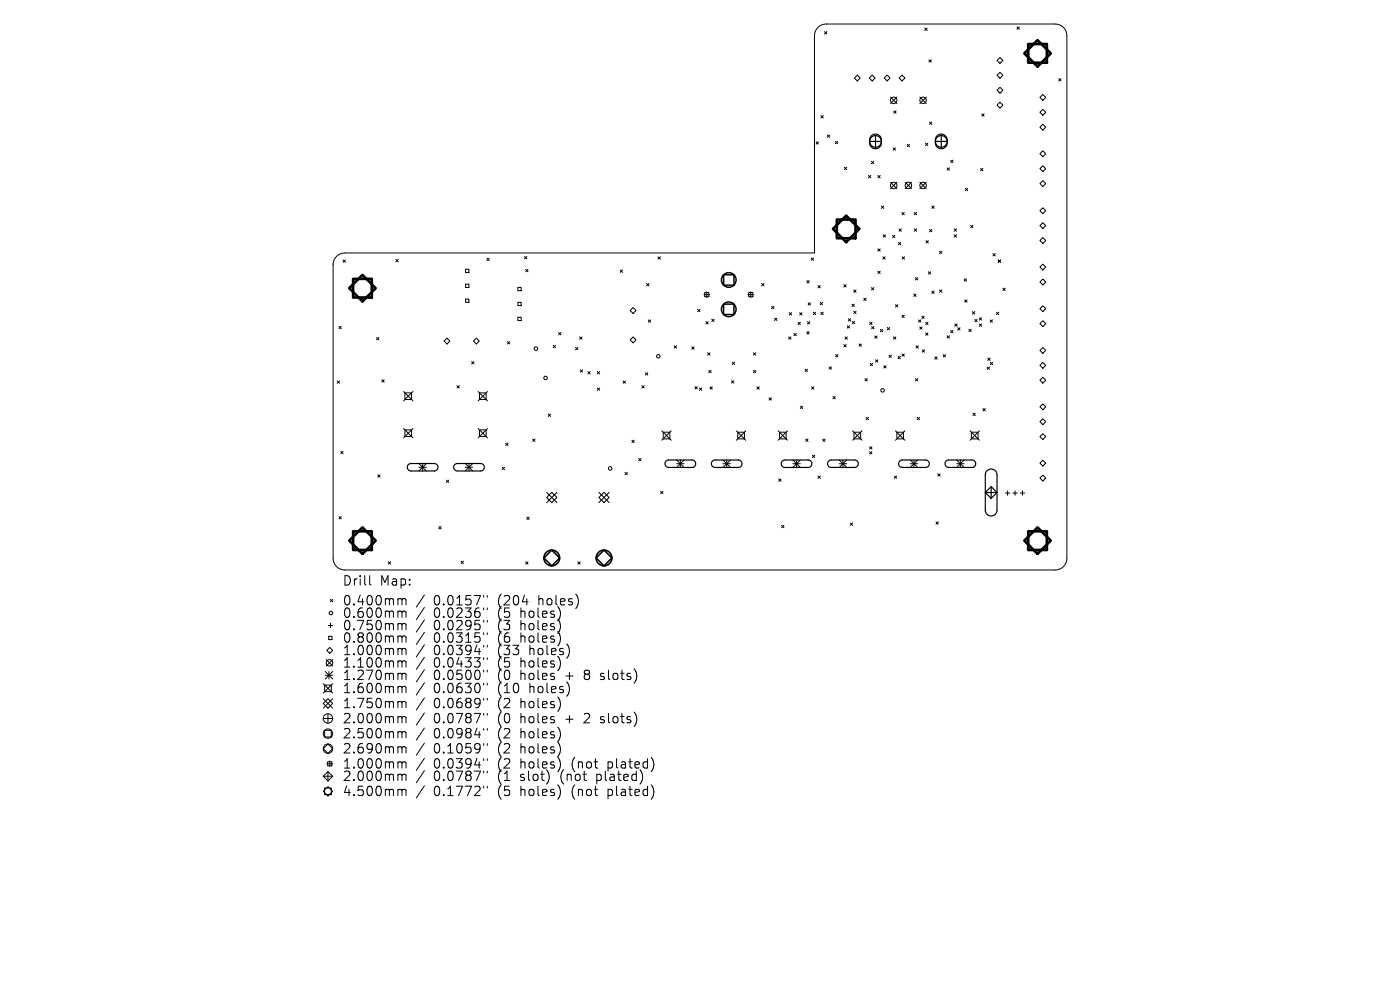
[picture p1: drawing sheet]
<svg xmlns="http://www.w3.org/2000/svg" width="297mm" height="210mm" viewBox="0 0 297 210" stroke-linecap="round" stroke-linejoin="round" font-family="sans-serif">
<defs><g id="words">
<g font-size="2.8">
<text x="72.6" y="124.5">Drill</text>
<text x="80.6" y="124.5">Map:</text>
<text x="72.6" y="128.7">0.400mm</text>
<text x="72.6" y="131.3">0.600mm</text>
<text x="92" y="128.7">0.0157&quot;</text>
<text x="92" y="131.3">0.0236&quot;</text>
<text x="105.7" y="128.7">(204</text>
<text x="105.7" y="131.3">(5</text>
<text x="110.7" y="131.3">holes)</text>
<text x="114.5" y="128.7">holes)</text>
<text x="72.6" y="134">0.750mm</text>
<text x="72.6" y="136.6">0.800mm</text>
<text x="92" y="134">0.0295&quot;</text>
<text x="92" y="136.6">0.0315&quot;</text>
<text x="105.7" y="134">(3</text>
<text x="105.7" y="136.6">(6</text>
<text x="110.7" y="134">holes)</text>
<text x="110.7" y="136.6">holes)</text>
<text x="72.6" y="139.3">1.000mm</text>
<text x="72.6" y="141.9">1.100mm</text>
<text x="92" y="139.3">0.0394&quot;</text>
<text x="92" y="141.9">0.0433&quot;</text>
<text x="105.7" y="139.3">(33</text>
<text x="105.7" y="141.9">(5</text>
<text x="110.7" y="141.9">holes)</text>
<text x="112.6" y="139.3">holes)</text>
<text x="72.6" y="144.5">1.270mm</text>
<text x="72.6" y="147.3">1.600mm</text>
<text x="92" y="144.5">0.0500&quot;</text>
<text x="92" y="147.3">0.0630&quot;</text>
<text x="105.7" y="144.5">(0</text>
<text x="105.7" y="147.3">(10</text>
<text x="110.7" y="144.5">holes</text>
<text x="112.6" y="147.3">holes)</text>
<text x="120.4" y="144.5">+</text>
<text x="124.6" y="144.5">8</text>
<text x="128.3" y="144.5">slots)</text>
<text x="72.6" y="150.5">1.750mm</text>
<text x="72.6" y="153.7">2.000mm</text>
<text x="92" y="150.5">0.0689&quot;</text>
<text x="92" y="153.7">0.0787&quot;</text>
<text x="105.7" y="150.5">(2</text>
<text x="105.7" y="153.7">(0</text>
<text x="110.7" y="150.5">holes)</text>
<text x="110.7" y="153.7">holes</text>
<text x="120.4" y="153.7">+</text>
<text x="124.6" y="153.7">2</text>
<text x="128.3" y="153.7">slots)</text>
<text x="72.6" y="156.9">2.500mm</text>
<text x="72.6" y="160.1">2.690mm</text>
<text x="92" y="156.9">0.0984&quot;</text>
<text x="92" y="160.1">0.1059&quot;</text>
<text x="105.7" y="156.9">(2</text>
<text x="105.7" y="160.1">(2</text>
<text x="110.7" y="156.9">holes)</text>
<text x="110.7" y="160.1">holes)</text>
<text x="72.6" y="163.3">1.000mm</text>
<text x="72.6" y="166">2.000mm</text>
<text x="92" y="163.3">0.0394&quot;</text>
<text x="92" y="166">0.0787&quot;</text>
<text x="105.7" y="163.3">(2</text>
<text x="105.7" y="166">(1</text>
<text x="110.7" y="163.3">holes)</text>
<text x="110.7" y="166">slot)</text>
<text x="119.4" y="166">(not</text>
<text x="121.8" y="163.3">(not</text>
<text x="127.2" y="166">plated)</text>
<text x="129.6" y="163.3">plated)</text>
<text x="72.6" y="169.2">4.500mm</text>
<text x="92" y="169.2">0.1772&quot;</text>
<text x="105.7" y="169.2">(5</text>
<text x="110.7" y="169.2">holes)</text>
<text x="121.8" y="169.2">(not</text>
<text x="129.6" y="169.2">plated)</text>
</g>
</g></defs>
<g fill="none" stroke="#000" stroke-width=".21">
<path d="M174.9 6.7l.5 .5M175.4 6.7l-.5 .5M181.9 15.9l.6 .7-.6 .6-.6-.6zM185 15.9l.7 .7-.7 .6-.6-.6zM188.2 15.9l.6 .7-.6 .6-.6-.6zM190.7 16.6l.7-.7 .6 .7-.6 .6zM196.2 6l.5 .5M196.7 6l-.5 .5M197.1 12.7l.5 .5M197.6 12.7l-.5 .5M211.5 12.8l.6-.6 .7 .6-.7 .6zM211.5 16l.6-.6 .7 .6-.7 .6z"/>
<path d="M211.5 19.1l.6-.6 .7 .6-.7 .7zM215.7 5.7l.5 .5M216.2 5.7l-.5 .5M224.6 16.7l.5 .5M225.1 16.7l-.5 .5M173.1 30.1l.5 .5M173.6 30.1l-.5 .5M174.2 24.5l.5 .5M174.7 24.5l-.5 .5M175.5 28.6l.5 .5M176 28.6l-.5 .5M177.2 30l.5 .5"/>
<path d="M177.7 30l-.5 .5M179.1 35.5l.5 .5M179.6 35.5l-.5 .5M184.2 37.2l.5 .5M184.7 37.2l-.5 .5M184.9 34.2l.5 .5M185.4 34.2l-.5 .5M186.2 37.2l.5 .5M186.7 37.2l-.5 .5M188.9 20.6l1.4 1.4M188.9 38.7l1.4 1.3M189.5 31.4l.5 .5"/>
<path d="M189.6 23.5l.5 .5M190 31.4l-.5 .5M190.1 23.5l-.5 .5M190.3 20.6l-1.4 1.4M190.3 38.7l-1.4 1.3M192 38.7l1.4 1.3M192.5 30.6l.5 .5M193 30.6l-.5 .5M193.4 38.7l-1.4 1.3M195.1 20.6l1.4 1.4M195.1 38.7l1.4 1.3M196.3 30.4l.5 .5"/>
<path d="M196.5 38.7l-1.4 1.3M196.5 20.6l-1.4 1.4M196.8 30.4l-.5 .5M197.2 25.9l.5 .5M197.7 25.9l-.5 .5M200.9 35.6l.5 .5M201.4 35.6l-.5 .5M201.7 34l.5 .5M202.2 34l-.5 .5M204.8 40l.5 .5M205.3 40l-.5 .5M208 35.7l.5 .5"/>
<path d="M208.3 24.1l.5 .5M208.5 35.7l-.5 .5M208.8 24.1l-.5 .5M211.5 22.3l.6-.6 .7 .6-.7 .6zM220.6 23.8l.6-.6 .7 .6-.7 .6zM220.6 32.6l.6-.6 .7 .6-.7 .6zM220.6 35.8l.6-.6 .7 .6-.7 .6zM220.6 38.9l.6-.6 .7 .6-.7 .7zM221.2 20l.7 .7-.7 .6-.6-.6zM221.2 26.4l.7 .6-.7 .6-.6-.6zM71.3 54.5l.8-.6 1.1-.2h99.6v-46.1a2.49 2.49 0 0 1 2.5-2.5h48.5a2.49 2.49 0 0 1 2.5 2.5v110.8a2.49 2.49 0 0 1-2.5 2.5h-150.6a2.49 2.49 0 0 1-2.5-2.5v-62.2l.1-.7zM72.8 55.2l.5 .5"/>
<path d="M73.3 55.2l-.5 .5M84 55l.5 .5M84.5 55l-.5 .5M98.8 57.1h.7v.7h-.7zM103.3 54.8l.5 .5M103.8 54.8l-.5 .5M111.3 54.4l.5 .5M111.5 57.1l.5 .5M111.8 54.4l-.5 .5M112 57.1l-.5 .5M131.6 57.3l.5 .5M132.1 57.3l-.5 .5"/>
<path d="M139.6 54.5l.5 .5M140.1 54.5l-.5 .5M171.2 59.5l.5 .5M171.7 59.5l-.5 .5M172.1 54.7l.5 .5M172.6 54.7l-.5 .5M186.2 52.8l.5 .5M186.2 57.5l.5 .5M186.7 52.8l-.5 .5M186.7 57.5l-.5 .5M187 43.7l.5 .5M187.3 54.5l.5 .5"/>
<path d="M187.4 49.8l.5 .5M187.5 43.7l-.5 .5M187.8 54.5l-.5 .5M187.9 49.8l-.5 .5M189.3 49.9l.5 .5M189.8 49.9l-.5 .5M190.6 51.4l.5 .5M190.7 48.6l.5 .5M191.1 51.4l-.5 .5M191.2 48.6l-.5 .5M191.3 45.1l.5 .5M191.4 54.5l.5 .5"/>
<path d="M191.8 45.1l-.5 .5M191.9 54.5l-.5 .5M194 45.1l.5 .5M194 48.6l.5 .5M194.2 58.9l.5 .5M194.5 45.1l-.5 .5M194.5 48.6l-.5 .5M194.7 58.9l-.5 .5M196.4 51l.5 .5M196.9 51l-.5 .5M196.9 57.6l.5 .5M197.2 48.7l.5 .5"/>
<path d="M197.4 57.6l-.5 .5M197.7 48.7l-.5 .5M197.7 43.7l.5 .5M198.2 43.7l-.5 .5M199.3 53.3l.5 .5M199.8 53.3l-.5 .5M202.4 48.6l.5 .5M202.4 49.8l.5 .5M202.9 48.6l-.5 .5M202.9 49.8l-.5 .5M204.5 59.1l.5 .5M205 59.1l-.5 .5"/>
<path d="M205.9 47.8l.5 .5M206.4 47.8l-.5 .5M210.6 53.8l.5 .5M211.1 53.8l-.5 .5M211.8 55.2l.5 .5M212.3 55.2l-.5 .5M220.6 47.9l.6-.7 .7 .7-.7 .6zM220.6 59.8l.6-.6 .7 .6-.7 .6zM221.2 44.1l.7 .6-.7 .6-.6-.6zM221.2 50.4l.7 .6-.7 .6-.6-.6zM221.2 56l.7 .7-.7 .6-.6-.6zM71.9 69.2l.5 .5"/>
<path d="M72.4 69.2l-.5 .5M79.9 71.6l.5 .5M80.4 71.6l-.5 .5M94.2 72.3l.6-.6 .6 .6-.6 .7zM98.8 60.3h.7v.7h-.7zM98.8 63.4h.7v.7h-.7zM100.1 76.7l.5 .5M100.4 72.3l.7-.6 .6 .6-.6 .7zM100.6 76.7l-.5 .5M107.7 72.5l.5 .5M108.2 72.5l-.5 .5M109.9 61h.7v.7h-.7z"/>
<path d="M109.9 64.1h.7v.7h-.7zM109.9 67.3h.7v.7h-.7zM117.4 73.3l.5 .5M117.9 73.3l-.5 .5M118.5 70.5l.5 .5M119 70.5l-.5 .5M122.1 73.7l.5 .5M122.6 73.7l-.5 .5M123 71.5l.5 .5M123.1 78.4l.5 .5M123.5 71.5l-.5 .5M123.6 78.4l-.5 .5"/>
<path d="M124.7 78.8l.5 .5M125.2 78.8l-.5 .5M126.7 78.8l.5 .5M127.2 78.8l-.5 .5M134.3 65.2l.6 .7-.6 .6-.6-.6zM134.3 71.5l.6 .6-.6 .6-.6-.6zM136.9 79.1l.5 .5M137.2 60.1l.5 .5M137.4 79.1l-.5 .5M137.5 67.9l.5 .5M137.7 60.1l-.5 .5M138 67.9l-.5 .5"/>
<path d="M143 73.3l.5 .5M143.5 73.3l-.5 .5M146.8 73.6l.5 .5M147.3 73.6l-.5 .5M148 65.6l.5 .5M148.5 65.6l-.5 .5M149.3 62.5h1.3M149.5 62.1h.9v.8h-.9zM149.7 68.2l.5 .5M149.9 61.9v1.2M150.1 74.8l.5 .5M150.2 68.2l-.5 .5"/>
<path d="M150.4 78.6l.5 .5M150.6 74.8l-.5 .5M150.9 78.6l-.5 .5M151 67.7l.5 .5M151.5 67.7l-.5 .5M155.4 76.8l.4 .5M155.8 76.8l-.4 .5M158.7 62.5h1.2M158.8 62.1h.9v.8h-.9zM159.3 61.9v1.2M159.8 74.8l.5 .5M159.8 78.6l.5 .5"/>
<path d="M160.3 74.8l-.5 .5M160.3 78.6l-.5 .5M161.6 60.1l.5 .5M162.1 60.1l-.5 .5M163.7 65l.5 .5M164.2 65l-.5 .5M164.3 67.5l.5 .5M164.8 67.5l-.5 .5M167.3 71.5l.5 .5M167.4 66.3l.5 .5M167.8 71.5l-.5 .5M167.9 66.3l-.5 .5"/>
<path d="M168.4 70.7l.5 .5M168.9 70.7l-.5 .5M169.3 68.4l.5 .5M169.6 66.3l.5 .5M169.8 68.4l-.5 .5M170.1 66.3l-.5 .5M170.8 78.3l.5 .5M171.2 70.3l.5 .5M171.3 78.3l-.5 .5M171.3 68.2l.5 .5M171.4 64.2l.5 .5M171.7 70.3l-.5 .5"/>
<path d="M171.8 68.2l-.5 .5M171.9 64.2l-.5 .5M172.5 66.2l.5 .5M173 66.2l-.5 .5M173.5 60.6l.5 .5M174 64.1l.5 .5M174 60.6l-.5 .5M174.2 66.2l.5 .5M174.5 64.1l-.5 .5M174.7 66.2l-.5 .5M175.9 77.8l.5 .5M176.4 77.8l-.5 .5"/>
<path d="M177.3 75.2l.5 .5M177.8 75.2l-.5 .5M179 60.4l.5 .5M179 73.1l.5 .5M179.3 71.5l.5 .5M179.5 60.4l-.5 .5M179.5 73.1l-.5 .5M179.7 69.1l.5 .5M179.8 71.5l-.5 .5M180 67.6l.5 .5M180.2 69.1l-.5 .5M180.5 67.6l-.5 .5"/>
<path d="M180.7 64.5l.5 .5M180.8 68.2l.5 .5M181.1 61.5l.5 .5M181.1 66l.5 .5M181.2 64.5l-.5 .5M181.3 68.2l-.5 .5M181.6 61.5l-.5 .5M181.6 66l-.5 .5M182.3 73l.4 .5M182.7 73l-.4 .5M183.2 63.3l.5 .4M183.7 63.3l-.5 .4"/>
<path d="M184.5 68.4l.5 .5M184.6 77.1l.5 .5M184.9 61l.5 .5M184.9 69.3l.5 .5M185 68.4l-.5 .5M185.1 77.1l-.5 .5M185.4 61l-.5 .5M185.4 69.3l-.5 .5M185.6 71.3l.5 .5M185.7 76.3l.5 .5M186.1 71.3l-.5 .5M186.2 76.3l-.5 .5"/>
<path d="M186.8 69.9l.5 .5M187.3 69.9l-.5 .5M187.5 77.6l.5 .5M188 77.6l-.5 .5M188.2 69.5l.5 .5M188.6 75.3l.5 .5M188.7 69.5l-.5 .5M189.1 75.3l-.5 .5M189.5 71.5l.5 .5M190 64.6l.5 .5M190 71.5l-.5 .5M190.5 64.6l-.5 .5"/>
<path d="M190.5 75.6l.5 .5M191 75.6l-.5 .5M191.3 66.9l.5 .5M191.4 75.1l.5 .5M191.8 66.9l-.5 .5M191.9 75.1l-.5 .5M193.8 62.4l.5 .5M194.3 62.4l-.5 .5M194.3 73.3l.5 .5M194.8 73.3l-.5 .5M194.9 67.9l.5 .5M195.1 69.4l.5 .4"/>
<path d="M195.4 67.9l-.5 .5M195.6 67.1l.5 .5M195.6 69.4l-.5 .4M195.6 74.2l.5 .5M196.1 67.1l-.5 .5M196.1 74.2l-.5 .5M196.4 70.6l.5 .5M196.4 68.4l.5 .5M196.9 70.6l-.5 .5M196.9 68.4l-.5 .5M197.7 61.8l.5 .5M198.2 61.8l-.5 .5"/>
<path d="M198.3 75.7l.5 .5M198.8 75.7l-.5 .5M199.3 61.5l.5 .5M199.8 61.5l-.5 .5M200.1 75.2l.5 .5M200.6 75.2l-.5 .5M200.9 71.2l.5 .5M201.4 71.2l-.5 .5M201.7 70.1l.5 .5M202.2 70.1l-.5 .5M202.6 68.7l.5 .5M203.1 68.7l-.5 .5"/>
<path d="M203.2 69.5l.5 .5M203.7 69.5l-.5 .5M204.7 63.6l.5 .5M205.2 63.6l-.5 .5M205.5 69.9l.5 .4M206 69.9l-.5 .4M206.3 66.1l.5 .5M206.8 66.1l-.5 .5M206.8 67.8l.5 .5M207.3 67.8l-.5 .5M207.7 67.4l.5 .5M207.7 68.7l.5 .5"/>
<path d="M208.2 67.4l-.5 .5M208.2 68.7l-.5 .5M209.4 77.9l.5 .5M209.6 76l.5 .5M209.9 77.9l-.5 .5M210.1 67.9l.5 .5M210.1 76l-.5 .5M210.1 76.9l.5 .5M210.6 67.9l-.5 .5M210.6 76.9l-.5 .5M211.4 66.2l.5 .5M211.9 66.2l-.5 .5"/>
<path d="M212.8 61.1l.5 .5M213.3 61.1l-.5 .5M220.6 68.7l.6-.7 .7 .7-.7 .6zM220.6 77.5l.6-.6 .7 .6-.7 .6zM221.2 64.9l.7 .6-.7 .6-.6-.6zM221.2 73.7l.7 .6-.7 .7-.6-.7zM71.5 80.8l.5 .5M72 80.8l-.5 .5M72.3 95.8l.5 .5M72.8 95.8l-.5 .5M81 80.6l.5 .5M81.5 80.6l-.5 .5"/>
<path d="M85.6 83.1l2 1.9M85.6 90.9l2 2M85.9 83.3h1.4v1.5h-1.4zM85.9 91.2h1.4v1.4h-1.4zM87.6 83.1l-2 1.9M87.6 90.9l-2 2M88.9 98.3l1.5 1.6M88.9 99.1h1.5M89.7 98.3v1.6M90.4 98.3l-1.5 1.6M96.9 81.8l.5 .5M97.4 81.8l-.5 .5"/>
<path d="M98.7 99.1h1.6M98.7 98.3l1.6 1.6M99.5 98.3v1.6M100.3 98.3l-1.6 1.6M101.4 83.1l2 1.9M101.4 90.9l2 2M101.7 83.3h1.4v1.5h-1.4zM101.7 91.2h1.4v1.4h-1.4zM103.4 83.1l-2 1.9M103.4 90.9l-2 2M106.5 99.1l.5 .5M107 99.1l-.5 .5"/>
<path d="M107.3 94l.5 .5M107.8 94l-.5 .5M113 93.1l.5 .5M113.5 93.1l-.5 .5M116.3 87.8l.5 .5M116.8 87.8l-.5 .5M126.7 82.3l.5 .5M127.2 82.3l-.5 .5M132.2 80.8l.5 .5M132.7 80.8l-.5 .5M134.1 93.4l.5 .5M134.6 93.4l-.5 .5"/>
<path d="M135.5 97.2l.5 .5M136 97.2l-.5 .5M136.2 81.8l.5 .5M136.7 81.8l-.5 .5M140.4 91.4l2 2M140.7 91.7h1.4v1.4h-1.4zM142.4 91.4l-2 2M143.5 97.6l1.6 1.6M143.5 98.4h1.6M144.3 97.6v1.6M145.1 97.6l-1.6 1.6M147.4 82l.5 .5"/>
<path d="M147.9 82l-.5 .5M148.4 82.3l.5 .5M148.9 82.3l-.5 .5M150.6 82.1l.5 .5M151.1 82.1l-.5 .5M153.4 98.4h1.6M153.4 97.6l1.6 1.6M154.2 97.6v1.6M155 97.6l-1.6 1.6M155.2 80.8l.5 .5M155.7 80.8l-.5 .5M156.2 91.4l2 2"/>
<path d="M156.5 91.7h1.4v1.4h-1.4zM158.2 91.4l-2 2M160.6 82.1l.5 .5M161.1 82.1l-.5 .5M163.1 84.4l.5 .5M163.6 84.4l-.5 .5M165.1 91.4l2 2M165.4 91.7h1.4v1.4h-1.4zM167.1 91.4l-2 2M168.2 98.4h1.6M168.2 97.6l1.6 1.6M169 97.6v1.6"/>
<path d="M169.8 97.6l-1.6 1.6M169.8 86.2l.5 .5M170.3 86.2l-.5 .5M170.9 93.1l.5 .5M171.4 93.1l-.5 .5M172.2 82.1l.5 .5M172.3 96.6l.5 .4M172.7 82.1l-.5 .5M172.8 96.6l-.5 .4M174.5 93.1l.5 .5M175 93.1l-.5 .5M176.7 84.1l.5 .5"/>
<path d="M177.2 84.1l-.5 .5M178 98.4h1.6M178 97.6l1.6 1.6M178.8 97.6v1.6M179.6 97.6l-1.6 1.6M180.9 91.4l2 2M181.2 91.7h1.4v1.4h-1.4zM182.9 91.4l-2 2M183.5 80.3l.5 .5M183.7 88.5l.5 .5M184 80.3l-.5 .5M184.2 88.5l-.5 .5"/>
<path d="M184.5 95.8l.5 .5M184.5 94.8l.5 .5M185 95.8l-.5 .5M185 94.8l-.5 .5M190 91.4l2 2M190.3 91.7h1.4v1.4h-1.4zM192 91.4l-2 2M193.1 98.4h1.6M193.1 97.6l1.6 1.6M193.9 97.6v1.6M194.2 80.3l.5 .5M194.6 88.5l.5 .5"/>
<path d="M194.7 97.6l-1.6 1.6M194.7 80.3l-.5 .5M195.1 88.5l-.5 .5M202.9 98.4h1.6M202.9 97.6l1.6 1.6M203.7 97.6v1.6M204.5 97.6l-1.6 1.6M205.8 91.4l2 2M206.1 91.7h1.4v1.4h-1.4zM206.4 87.7l.5 .5M206.9 87.7l-.5 .5M207.8 91.4l-2 2"/>
<path d="M208.5 86.7l.5 .5M209 86.7l-.5 .5M220.6 86.3l.6-.6 .7 .6-.7 .6zM220.6 92.6l.6-.6 .7 .6-.7 .6zM221.2 80l.7 .7-.7 .6-.6-.6zM221.2 88.8l.7 .7-.7 .6-.6-.6zM221.2 97.6l.7 .6-.7 .7-.6-.7zM71.9 109.6l.5 .5M72.4 109.6l-.5 .5M80.1 100.7l.5 .5M80.6 100.7l-.5 .5M82.4 119.2l.5 .5"/>
<path d="M82.9 119.2l-.5 .5M93.1 111.7l.5 .5M93.6 111.7l-.5 .5M94.7 101.9l.5 .5M95.2 101.9l-.5 .5M97.8 119l.5 .5M98.3 119l-.5 .5M111.5 119.2l.5 .5M111.8 109.7l.5 .5M112 119.2l-.5 .5M112.3 109.7l-.5 .5M122.6 119.2l.5 .5"/>
<path d="M123.1 119.2l-.5 .5M132.6 100.2l.5 .5M133.1 100.2l-.5 .5M140.2 104.2l.5 .5M140.7 104.2l-.5 .5M165.2 101.6l.5 .5M165.7 101.6l-.5 .5M165.8 111.4l.5 .5M166.3 111.4l-.5 .5M173.5 101l.5 .5M174 101l-.5 .5M180.4 110.9l.5 .5"/>
<path d="M180.9 110.9l-.5 .5M189.7 101l.5 .5M190.2 101l-.5 .5M198.6 110.7l.5 .5M198.9 100.5l.5 .5M199.1 110.7l-.5 .5M199.4 100.5l-.5 .5M213.3 104.6h.9M213.8 104.1v1M214.9 104.6h.9M215.3 104.1v1M216.5 104.6h.9"/>
<path d="M216.9 104.1v1M220.6 101.4l.6-.6 .7 .6-.7 .6zM69.2 139.9l1.4 1.4M69.6 132.7h1M69.7 135h.7v.7h-.7zM70 137.3l.6 .7-.6 .6-.7-.6zM70.1 127.2l.5 .5M70.1 132.2v1M70.6 127.2l-.5 .5M70.6 139.9l-1.4 1.4M78.4 122.1v1.7l.3 .3M84.7 127l.5 .1 .1 .2"/>
<path d="M84.7 129.6h.3l.3 .3M84.7 132.3h.3l.3 .3M84.7 134.9h.3l.3 .3M84.7 137.5l.5 .1 .1 .2M85.3 127.3l.3-.3 .4 .1 .1 1.2M85.3 127.3v1M85.3 129.9v1.1M85.3 132.6v1M85.3 135.2v1M85.3 137.8v1.1M85.3 129.9l.3-.3 .4 .1 .1 1.3M85.3 132.6l.3-.3 .4 .1 .1 1.2"/>
<path d="M85.3 135.2l.3-.3 .4 .1 .1 1.2M85.3 137.8l.3-.3 .4 .1 .1 1.3M90 126.2l-1.7 2.6M90 128.9l-1.7 2.5M90 131.5l-1.7 2.6M90 134.1l-1.7 2.6M90 136.8l-1.7 2.6M90 139.4l-1.7 2.6M102.6 126.3v.4M102.6 129v.3M102.6 131.6v.4M102.6 134.2v.4"/>
<path d="M102.6 136.9v.4M102.6 139.5v.4M103.4 126.3v.4M103.4 129v.3M103.4 131.6v.4M103.4 134.2v.4M103.4 136.9v.4M103.4 139.5v.4M68.6 158.8l1-1 1 1-1 1zM68.6 148.2l2 2M68.6 152.4h2M68.6 145l2 2"/>
<path d="M68.9 154.9h1.4v1.4h-1.4zM68.9 145.3h1.4v1.4h-1.4zM69 142.5l1.6 1.5M69 143.2h1.6M69.6 148.2l1 1-1 1-1-1zM69.6 151.4v2M69.8 142.5v1.5M70.6 142.5l-1.6 1.5M70.6 145l-2 2M70.6 148.2l-2 2M84.7 140.2l.5 .1 .1 .2M84.7 142.8h.3l.3 .3"/>
<path d="M84.7 145.6l.5 .1 .1 .2M84.7 148.8l.5 .1 .1 .2M84.7 152h.3l.3 .3M84.7 155.2l.5 .1 .1 .2M84.7 158.4l.5 .1 .1 .2M85.3 140.5v1M85.3 143.1v1.1M85.3 145.9v1M85.3 149.1v1M85.3 152.3v1M85.3 155.5v1M85.3 158.7v1"/>
<path d="M85.3 140.5l.3-.3 .4 .1 .1 1.2M85.3 143.1l.3-.3 .4 .1 .1 1.3M85.3 145.9l.3-.3 .4 .1 .1 1.2M85.3 149.1l.3-.3 .4 .1 .1 1.2M85.3 152.3l.3-.3 .4 .1 .1 1.2M85.3 155.5l.3-.3 .4 .1 .1 1.2M85.3 158.7l.3-.3 .4 .1 .1 1.2M90 142.1l-1.7 2.5M90 144.8l-1.7 2.6M90 148l-1.7 2.6M90 151.2l-1.7 2.6M90 154.4l-1.7 2.6"/>
<path d="M90 157.6l-1.7 2.6M102.6 142.2v.3M102.6 144.9v.4M102.6 148.1v.4M102.6 151.3v.4M102.6 154.5v.4M102.6 157.7v.4M103.4 142.2v.3M103.4 144.9v.4M103.4 148.1v.4M103.4 151.3v.4M103.4 154.5v.4"/>
<path d="M103.4 157.7v.4M127.4 144.1l.2 .1M127.4 153.2l.2 .1M127.5 142.9v.5M127.5 152.1v.5M68.6 164.7l1-1 1 1-1 1zM68.6 167.9l1-1 1 1-1 1zM68.6 164.7h2M68.9 167.2h1.4v1.4h-1.4zM69.3 162h1.3M69.5 161.6h.9v.9h-.9zM69.6 163.7v2"/>
<path d="M70 161.4v1.2M84.7 161.6l.5 .1 .1 .2M84.7 164.2l.5 .1 .1 .2M84.7 167.4l.5 .1 .1 .2M85.3 161.9v1M85.3 164.5v1.1M85.3 167.7v1.1M85.3 161.9l.3-.3 .4 .1 .1 1.2M85.3 164.5l.3-.3 .4 .1 .1 1.3M85.3 167.7l.3-.3 .4 .1 .1 1.3M90 160.8l-1.7 2.6M90 163.5l-1.7 2.5"/>
<path d="M90 166.7l-1.7 2.5M102.6 160.9v.4M102.6 163.6v.4M102.6 166.8v.4M103.4 160.9v.4M103.4 163.6v.4M103.4 166.8v.4"/>
<circle cx="189.6" cy="21.3" r=".68"/>
<circle cx="189.6" cy="39.3" r=".68"/>
<circle cx="192.7" cy="39.3" r=".68"/>
<circle cx="195.8" cy="21.3" r=".68"/>
<circle cx="195.8" cy="39.3" r=".68"/>
<circle cx="113.7" cy="74" r=".37"/>
<circle cx="139.7" cy="75.6" r=".37"/>
<circle cx="115.7" cy="80.2" r=".37"/>
<circle cx="129.4" cy="99.4" r=".37"/>
<circle cx="187.2" cy="82.8" r=".37"/>
<circle cx="70.2" cy="130" r=".37"/>
<circle cx="69.6" cy="158.8" r="1"/>
<circle cx="69.6" cy="152.4" r="1"/>
<circle cx="69.6" cy="155.6" r="1"/>
<circle cx="69.9" cy="140.6" r=".68"/>
</g>
<g fill="none" stroke="#000" stroke-width=".25">
<path d="M184.5 30h2.5M184.9 28.8a1.25 1.25 0 0 1 1.3-.3 1.25 1.25 0 0 1 .8 1.2v.6a1.25 1.25 0 0 1-1.3 1.3 1.25 1.25 0 0 1-1.2-1.3v-.9zM185.7 28.8v2.4M198.4 30h2.5M198.8 28.8a1.25 1.25 0 0 1 1.4-.3 1.25 1.25 0 0 1 .7 1.2v.6a1.25 1.25 0 0 1-1.2 1.3 1.25 1.25 0 0 1-1.3-1.3l.1-.9zM199.7 28.8v2.4M86.6 98.6l.6-.3h4.9a.79 .79 0 0 1 .8 .8 .79 .79 0 0 1-.8 .8h-4.9a.79 .79 0 0 1-.7-.5 .79 .79 0 0 1 .1-.8zM96.5 98.6l.5-.3h5a.79 .79 0 0 1 .8 .8 .79 .79 0 0 1-.8 .8h-5a.79 .79 0 0 1-.7-.5 .79 .79 0 0 1 .2-.8zM141.3 97.8l.6-.2h4.9a.79 .79 0 0 1 .8 .8 .79 .79 0 0 1-.8 .8h-4.9a.79 .79 0 0 1-.8-.5 .79 .79 0 0 1 .2-.9zM151.1 97.8l.6-.2h4.9a.79 .79 0 0 1 .8 .8 .79 .79 0 0 1-.8 .8h-4.9a.79 .79 0 0 1-.7-.5 .79 .79 0 0 1 .1-.9zM166 97.8l.5-.2h5a.79 .79 0 0 1 .7 .8 .79 .79 0 0 1-.7 .8h-5a.79 .79 0 0 1-.7-.5 .79 .79 0 0 1 .2-.9zM175.8 97.8l.6-.2h4.9a.79 .79 0 0 1 .8 .8 .79 .79 0 0 1-.8 .8h-4.9a.79 .79 0 0 1-.8-.5 .79 .79 0 0 1 .2-.9z"/>
<path d="M190.9 97.8l.5-.2h5a.79 .79 0 0 1 .8 .8 .79 .79 0 0 1-.8 .8h-5a.79 .79 0 0 1-.7-.5 .79 .79 0 0 1 .2-.9zM200.7 97.8l.6-.2h4.9a.79 .79 0 0 1 .8 .8 .79 .79 0 0 1-.8 .8h-4.9a.79 .79 0 0 1-.8-.5 .79 .79 0 0 1 .2-.9zM209.4 99.9a1.25 1.25 0 0 1 1.3-.3 1.25 1.25 0 0 1 .8 1.1v7.5a1.25 1.25 0 0 1-1.2 1.3 1.25 1.25 0 0 1-1.3-1.3v-7.5zM209 104.5l1.3-1.3 1.2 1.3-1.2 1.2zM209 104.5h2.5M210.3 103.2v2.5"/>
<circle cx="185.7" cy="30" r="1.25"/>
<circle cx="199.7" cy="30" r="1.25"/>
</g>
<path d="M116 105.5l1.1-1.1 1 1.1-1 1.1zM116 104.4l2.1 2.2M118.1 104.4l-2.1 2.2M127.1 105.5l1-1.1 1.1 1.1-1.1 1.1zM127.1 104.4l2.1 2.2M129.2 104.4l-2.1 2.2" fill="none" stroke="#000" stroke-width=".22"/>
<g fill="none" stroke="#000" stroke-width=".31">
<path d="M153.5 58.3h2.2v2.2h-2.2zM153.5 64.5h2.2v2.2h-2.2z"/>
<circle cx="154.6" cy="59.4" r="1.56"/>
<circle cx="154.6" cy="65.6" r="1.56"/>
</g>
<g fill="none" stroke="#000" stroke-width=".33">
<path d="M117.1 116.7l1.6 1.7-1.6 1.6-1.7-1.6zM126.5 118.4l1.6-1.7 1.7 1.7-1.7 1.6z"/>
<circle cx="117.1" cy="118.4" r="1.67"/>
<circle cx="128.1" cy="118.4" r="1.67"/>
</g>
<path d="M217.3 11.3l2.8-2.8 2.8 2.8-2.8 2.8zM218.1 9.3h4v4h-4zM74.9 59.2h4v3.9h-4zM76.9 58.3l2.8 2.8-2.8 2.8-2.8-2.8zM177.5 46.6h4v3.9h-4zM179.5 45.8l2.8 2.8-2.8 2.8-2.8-2.8zM74.1 114.7l2.8-2.8 2.8 2.8-2.8 2.8zM74.9 112.7h4v4h-4zM217.3 114.7l2.8-2.8 2.8 2.8-2.8 2.8zM218.1 112.7h4v4h-4z" fill="none" stroke="#000" stroke-width=".56"/>
<use href="#words"/>
</svg>
